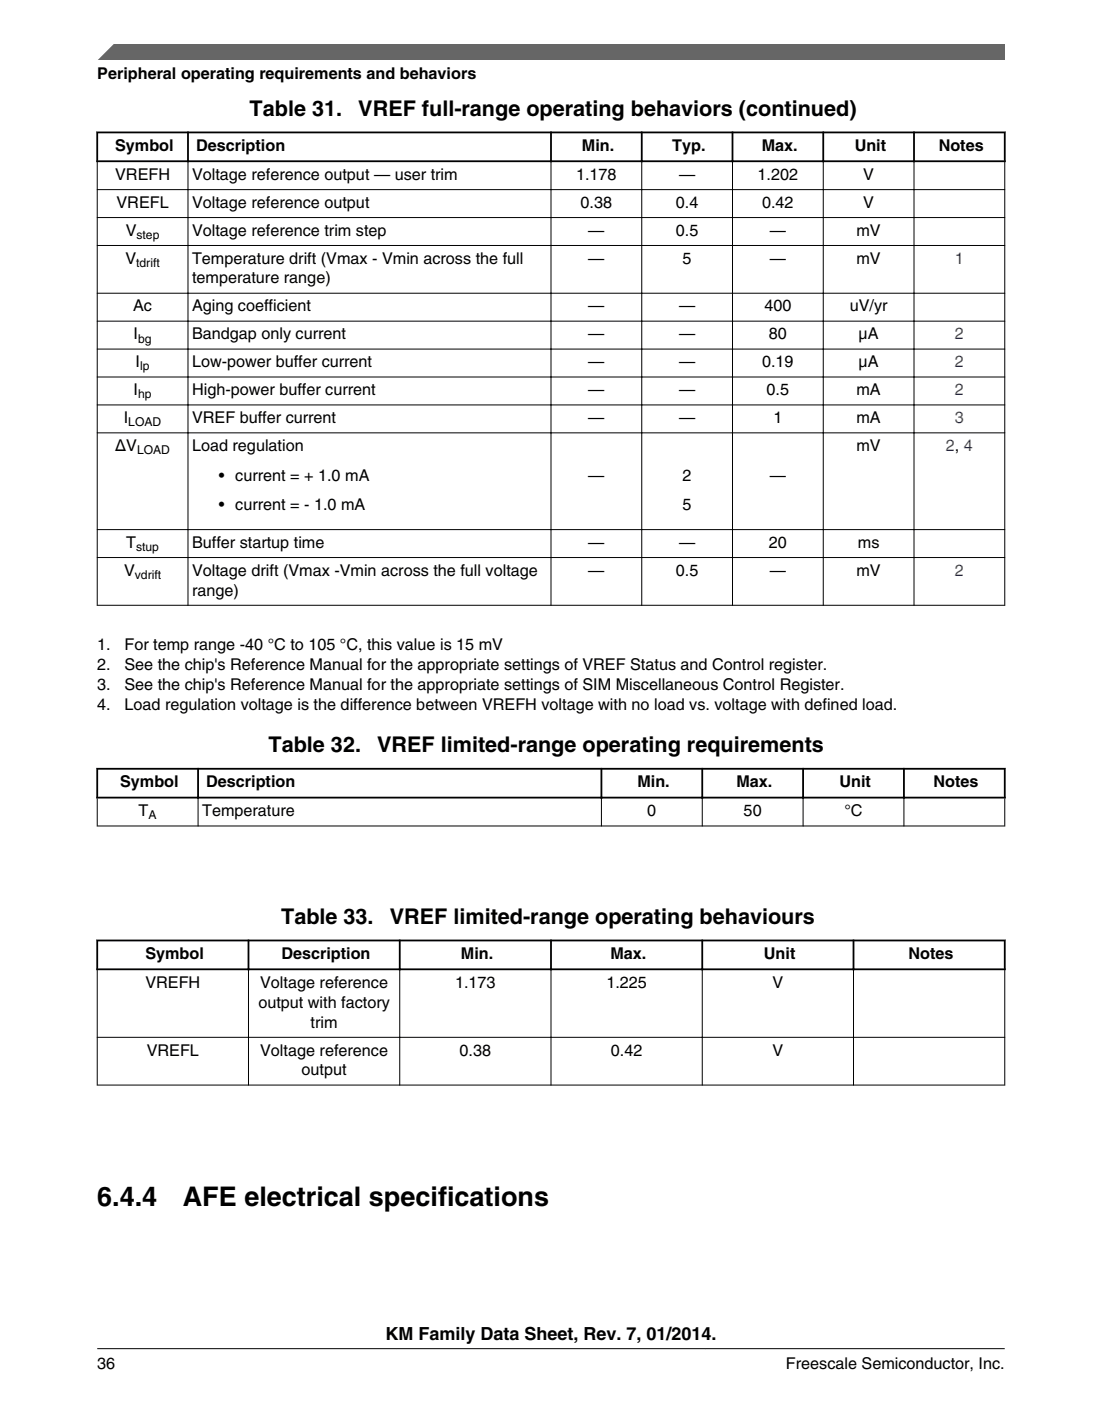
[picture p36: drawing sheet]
<svg xmlns="http://www.w3.org/2000/svg" width="216mm" height="274mm" viewBox="0 0 216 274" stroke-linecap="round" stroke-linejoin="round" font-family="sans-serif">
<defs><g id="words">
<g font-size="5.3">
<text x="19" y="236.1">6.4.4</text>
<text x="35.8" y="236.1">AFE electrical specifications</text>
</g>
<g font-size="4.2">
<text x="48.9" y="22.6">Table 31.</text>
<text x="70.2" y="22.6">VREF full-range operating behaviors (continued)</text>
<text x="52.6" y="147.2">Table 32.</text>
<text x="73.9" y="147.2">VREF limited-range operating requirements</text>
<text x="55.1" y="180.8">Table 33.</text>
<text x="76.4" y="180.8">VREF limited-range operating behaviours</text>
</g>
<text font-size="3.5" x="75.5" y="262.3">KM Family Data Sheet, Rev. 7, 01/2014.</text>
<g font-size="3.2">
<text x="19" y="15.5">Peripheral operating requirements and behaviors</text>
<text x="22.6" y="29.6">Symbol</text>
<text x="38.4" y="29.6">Description</text>
<text x="114" y="29.6">Min.</text>
<text x="131.7" y="29.6">Typ.</text>
<text x="149.2" y="29.6">Max.</text>
<text x="167.4" y="29.6">Unit</text>
<text x="183.9" y="29.6">Notes</text>
<text x="22.6" y="35.2">VREFH</text>
<text x="37.6" y="35.2">Voltage reference output — user trim</text>
<text x="112.9" y="35.2">1.178</text>
<text x="133" y="35.2">—</text>
<text x="148.4" y="35.2">1.202</text>
<text x="169.1" y="35.2">V</text>
<text x="22.8" y="40.7">VREFL</text>
<text x="37.6" y="40.7">Voltage reference output</text>
<text x="113.8" y="40.7">0.38</text>
<text x="132.4" y="40.7">0.4</text>
<text x="149.3" y="40.7">0.42</text>
<text x="169.1" y="40.7">V</text>
<text x="24.6" y="46.2">V</text>
<text x="37.6" y="46.2">Voltage reference trim step</text>
<text x="115.3" y="46.2">—</text>
<text x="132.4" y="46.2">0.5</text>
<text x="150.8" y="46.2">—</text>
<text x="167.8" y="46.2">mV</text>
<text x="24.6" y="51.6">V</text>
<text x="37.6" y="51.6">Temperature drift (Vmax - Vmin across the full</text>
<text x="115.3" y="51.6">—</text>
<text x="133.7" y="51.6">5</text>
<text x="150.8" y="51.6">—</text>
<text x="167.8" y="51.6">mV</text>
<text x="37.6" y="55.5">temperature range)</text>
<text x="26.1" y="61">Ac</text>
<text x="37.6" y="61">Aging coefficient</text>
<text x="115.3" y="61">—</text>
<text x="133" y="61">—</text>
<text x="149.8" y="61">400</text>
<text x="166.5" y="61">uV/yr</text>
<text x="26.2" y="66.4">I</text>
<text x="26.6" y="71.9">I</text>
<text x="37.6" y="66.4">Bandgap only current</text>
<text x="37.6" y="71.9">Low-power buffer current</text>
<text x="115.3" y="66.4">—</text>
<text x="115.3" y="71.9">—</text>
<text x="133" y="66.4">—</text>
<text x="133" y="71.9">—</text>
<text x="149.3" y="71.9">0.19</text>
<text x="150.6" y="66.4">80</text>
<text x="168.2" y="66.4">µA</text>
<text x="168.2" y="71.9">µA</text>
<text x="26.2" y="77.4">I</text>
<text x="37.6" y="77.4">High-power buffer current</text>
<text x="115.3" y="77.4">—</text>
<text x="133" y="77.4">—</text>
<text x="150.2" y="77.4">0.5</text>
<text x="167.8" y="77.4">mA</text>
<text x="24.3" y="82.8">I</text>
<text x="37.6" y="82.8">VREF buffer current</text>
<text x="115.3" y="82.8">—</text>
<text x="133" y="82.8">—</text>
<text x="151.5" y="82.8">1</text>
<text x="167.8" y="82.8">mA</text>
<text x="22.6" y="88.3">ΔV</text>
<text x="37.6" y="88.3">Load regulation</text>
<text x="167.8" y="88.3">mV</text>
<text x="42.9" y="94.1">• current = + 1.0 mA</text>
<text x="115.3" y="94.1">—</text>
<text x="133.7" y="94.1">2</text>
<text x="150.8" y="94.1">—</text>
<text x="42.9" y="99.9">• current = - 1.0 mA</text>
<text x="133.7" y="99.9">5</text>
<text x="24.7" y="107.3">T</text>
<text x="37.6" y="107.3">Buffer startup time</text>
<text x="115.3" y="107.3">—</text>
<text x="133" y="107.3">—</text>
<text x="150.6" y="107.3">20</text>
<text x="168.1" y="107.3">ms</text>
<text x="24.3" y="112.7">V</text>
<text x="37.6" y="112.7">Voltage drift (Vmax -Vmin across the full voltage</text>
<text x="115.3" y="112.7">—</text>
<text x="132.4" y="112.7">0.5</text>
<text x="150.8" y="112.7">—</text>
<text x="167.8" y="112.7">mV</text>
<text x="37.6" y="116.6">range)</text>
<text x="19" y="127.4">1.</text>
<text x="19.1" y="131.2">2.</text>
<text x="24.4" y="127.4">For temp range -40 °C to 105 °C, this value is 15 mV</text>
<text x="24.4" y="131.2">See the chip's Reference Manual for the appropriate settings of VREF Status and Control register.</text>
<text x="19.1" y="135.1">3.</text>
<text x="24.4" y="135.1">See the chip's Reference Manual for the appropriate settings of SIM Miscellaneous Control Register.</text>
<text x="19.1" y="139">4.</text>
<text x="24.4" y="139">Load regulation voltage is the difference between VREFH voltage with no load vs. voltage with defined load.</text>
<text x="23.5" y="154.2">Symbol</text>
<text x="40.4" y="154.2">Description</text>
<text x="124.9" y="154.2">Min.</text>
<text x="144.3" y="154.2">Max.</text>
<text x="164.5" y="154.2">Unit</text>
<text x="182.9" y="154.2">Notes</text>
<text x="27.2" y="159.8">T</text>
<text x="39.6" y="159.8">Temperature</text>
<text x="126.8" y="159.8">0</text>
<text x="145.7" y="159.8">50</text>
<text x="165.4" y="159.8">°C</text>
<text x="28.5" y="187.8">Symbol</text>
<text x="55.1" y="187.8">Description</text>
<text x="90.3" y="187.8">Min.</text>
<text x="119.6" y="187.8">Max.</text>
<text x="149.7" y="187.8">Unit</text>
<text x="178" y="187.8">Notes</text>
<text x="28.5" y="193.4">VREFH</text>
<text x="50.6" y="197.3">output with factory</text>
<text x="51" y="193.4">Voltage reference</text>
<text x="89.2" y="193.4">1.173</text>
<text x="118.8" y="193.4">1.225</text>
<text x="151.3" y="193.4">V</text>
<text x="60.9" y="201.2">trim</text>
<text x="28.7" y="206.7">VREFL</text>
<text x="51" y="206.7">Voltage reference</text>
<text x="90" y="206.7">0.38</text>
<text x="119.7" y="206.7">0.42</text>
<text x="151.3" y="206.7">V</text>
<text x="59.1" y="210.6">output</text>
<text x="19.1" y="268">36</text>
<text x="154" y="268">Freescale Semiconductor, Inc.</text>
</g>
<g font-size="3.2" fill="#00f">
<text x="187.1" y="51.6">1</text>
<text x="187.1" y="66.4">2</text>
<text x="187.1" y="71.9">2</text>
<text x="187.1" y="77.4">2</text>
<text x="187.1" y="82.8">3</text>
<text x="185.3" y="88.3">2, 4</text>
<text x="187.1" y="112.7">2</text>
</g>
<g font-size="2.4">
<text x="26.7" y="46.8">step</text>
<text x="26.7" y="52.3">tdrift</text>
<text x="27.1" y="67.1">bg</text>
<text x="27.5" y="72.5">lp</text>
<text x="25.1" y="83.5">LOAD</text>
<text x="27.1" y="78">hp</text>
<text x="26.8" y="88.9">LOAD</text>
<text x="26.7" y="107.9">stup</text>
<text x="26.4" y="113.4">vdrift</text>
<text x="29.1" y="160.5">A</text>
</g>
</g></defs>
<path d="M18.9 25.9h178.1M18.9 31.6h178.1M19 25.8v5.9M36.8 25.8v5.9M107.9 25.8v5.9M125.7 25.8v5.9M143.5 25.8v5.9M161.3 25.8v5.9M179.1 25.8v5.9M196.8 25.8v5.9" fill="none" stroke="#000" stroke-width=".35"/>
<g fill="none" stroke="#000" stroke-width=".2">
<path d="M19 37.1h177.9M19 31.7v86.9M36.8 31.4v87.2M107.9 31.4v87.2M125.7 31.4v87.2M143.5 31.4v87.2M161.3 31.4v87.2M179.1 31.4v87.2M196.8 31.7v86.9M19 42.6h177.9M19 48.1h177.9M19 57.4h177.9"/>
<path d="M19 62.9h177.9M19 68.4h177.9M19 73.8h177.9M19 79.3h177.9M19 84.8h177.9M19 103.7h177.9M19 109.2h177.9M19 118.5h177.9"/>
</g>
<g fill="#fff">
<path d="M19.1 143.7h177.8v19.9h-177.8z" fill-rule="evenodd"/>
<path d="M19.2 150.7h19.4v5.3h-19.4z" fill-rule="evenodd"/>
<path d="M39 150.7h78.7v5.3h-78.7z" fill-rule="evenodd"/>
<path d="M118 150.7h19.4v5.3h-19.4z" fill-rule="evenodd"/>
<path d="M137.8 150.7h19.4v5.3h-19.4z" fill-rule="evenodd"/>
<path d="M157.5 150.7h19.4v5.3h-19.4z" fill-rule="evenodd"/>
<path d="M177.3 150.7h19.4v5.3h-19.4z" fill-rule="evenodd"/>
<path d="M19.1 156.4h19.6v5.2h-19.6z" fill-rule="evenodd"/>
<path d="M38.9 156.4h78.8v5.2h-78.8z" fill-rule="evenodd"/>
<path d="M117.9 156.4h19.6v5.2h-19.6z" fill-rule="evenodd"/>
<path d="M137.7 156.4h19.6v5.2h-19.6z" fill-rule="evenodd"/>
<path d="M157.4 156.4h19.6v5.2h-19.6z" fill-rule="evenodd"/>
<path d="M177.2 156.4h19.6v5.2h-19.6z" fill-rule="evenodd"/>
</g>
<path d="M18.9 150.5h178.1M18.9 156.2h178.1M19 150.4v6M38.8 150.4v6M117.8 150.4v6M137.6 150.4v6M157.3 150.4v6M177.1 150.4v6M196.8 150.4v6" fill="none" stroke="#000" stroke-width=".35"/>
<path d="M19 156.3v5.5M38.8 156v5.8M117.8 156v5.8M137.6 156v5.8M157.3 156v5.8M177.1 156v5.8M196.8 156.3v5.5M19 161.7h177.9" fill="none" stroke="#000" stroke-width=".2"/>
<g fill="#fff">
<path d="M19 177.3h177.8v37h-177.8z" fill-rule="evenodd"/>
<path d="M19.2 184.3h29.3v5.3h-29.3z" fill-rule="evenodd"/>
<path d="M48.9 184.3h29.2v5.3h-29.2z" fill-rule="evenodd"/>
<path d="M78.5 184.3h29.3v5.3h-29.3z" fill-rule="evenodd"/>
<path d="M108.1 184.3h29.3v5.3h-29.3z" fill-rule="evenodd"/>
<path d="M137.8 184.3h29.2v5.3h-29.2z" fill-rule="evenodd"/>
<path d="M167.4 184.3h29.3v5.3h-29.3z" fill-rule="evenodd"/>
<path d="M19.1 190h29.5v13h-29.5z" fill-rule="evenodd"/>
<path d="M48.8 190h29.4v13h-29.4z" fill-rule="evenodd"/>
<path d="M78.4 190h29.5v13h-29.5z" fill-rule="evenodd"/>
<path d="M108 190h29.5v13h-29.5z" fill-rule="evenodd"/>
<path d="M137.7 190h29.4v13h-29.4z" fill-rule="evenodd"/>
<path d="M167.3 190h29.5v13h-29.5z" fill-rule="evenodd"/>
<path d="M19.1 203.2h29.5v9.2h-29.5z" fill-rule="evenodd"/>
<path d="M48.8 203.2h29.4v9.2h-29.4z" fill-rule="evenodd"/>
<path d="M78.4 203.2h29.5v9.2h-29.5z" fill-rule="evenodd"/>
<path d="M108 203.2h29.5v9.2h-29.5z" fill-rule="evenodd"/>
<path d="M137.7 203.2h29.4v9.2h-29.4z" fill-rule="evenodd"/>
<path d="M167.3 203.2h29.5v9.2h-29.5z" fill-rule="evenodd"/>
</g>
<path d="M18.9 184.1h178.1M18.9 189.8h178.1M19 184v6M48.7 184v6M78.3 184v6M107.9 184v6M137.6 184v6M167.2 184v6M196.8 184v6" fill="none" stroke="#000" stroke-width=".35"/>
<path d="M19 189.9v22.6M48.7 189.6v22.9M78.3 189.6v22.9M107.9 189.6v22.9M137.6 189.6v22.9M167.2 189.6v22.9M196.8 189.9v22.6M19 203.1h177.9M19 212.5h177.9" fill="none" stroke="#000" stroke-width=".2"/>
<path d="M19 11.7l5.7-3.1 172.2 .1v3z" fill="#666"/>
<path d="M22.5 8.6l-3.1 3.1" fill="none" stroke="#666" stroke-width=".28"/>
<path d="M19 264.1h177.8" fill="none" stroke="#000" stroke-width=".2"/>
<use href="#words"/>
</svg>
